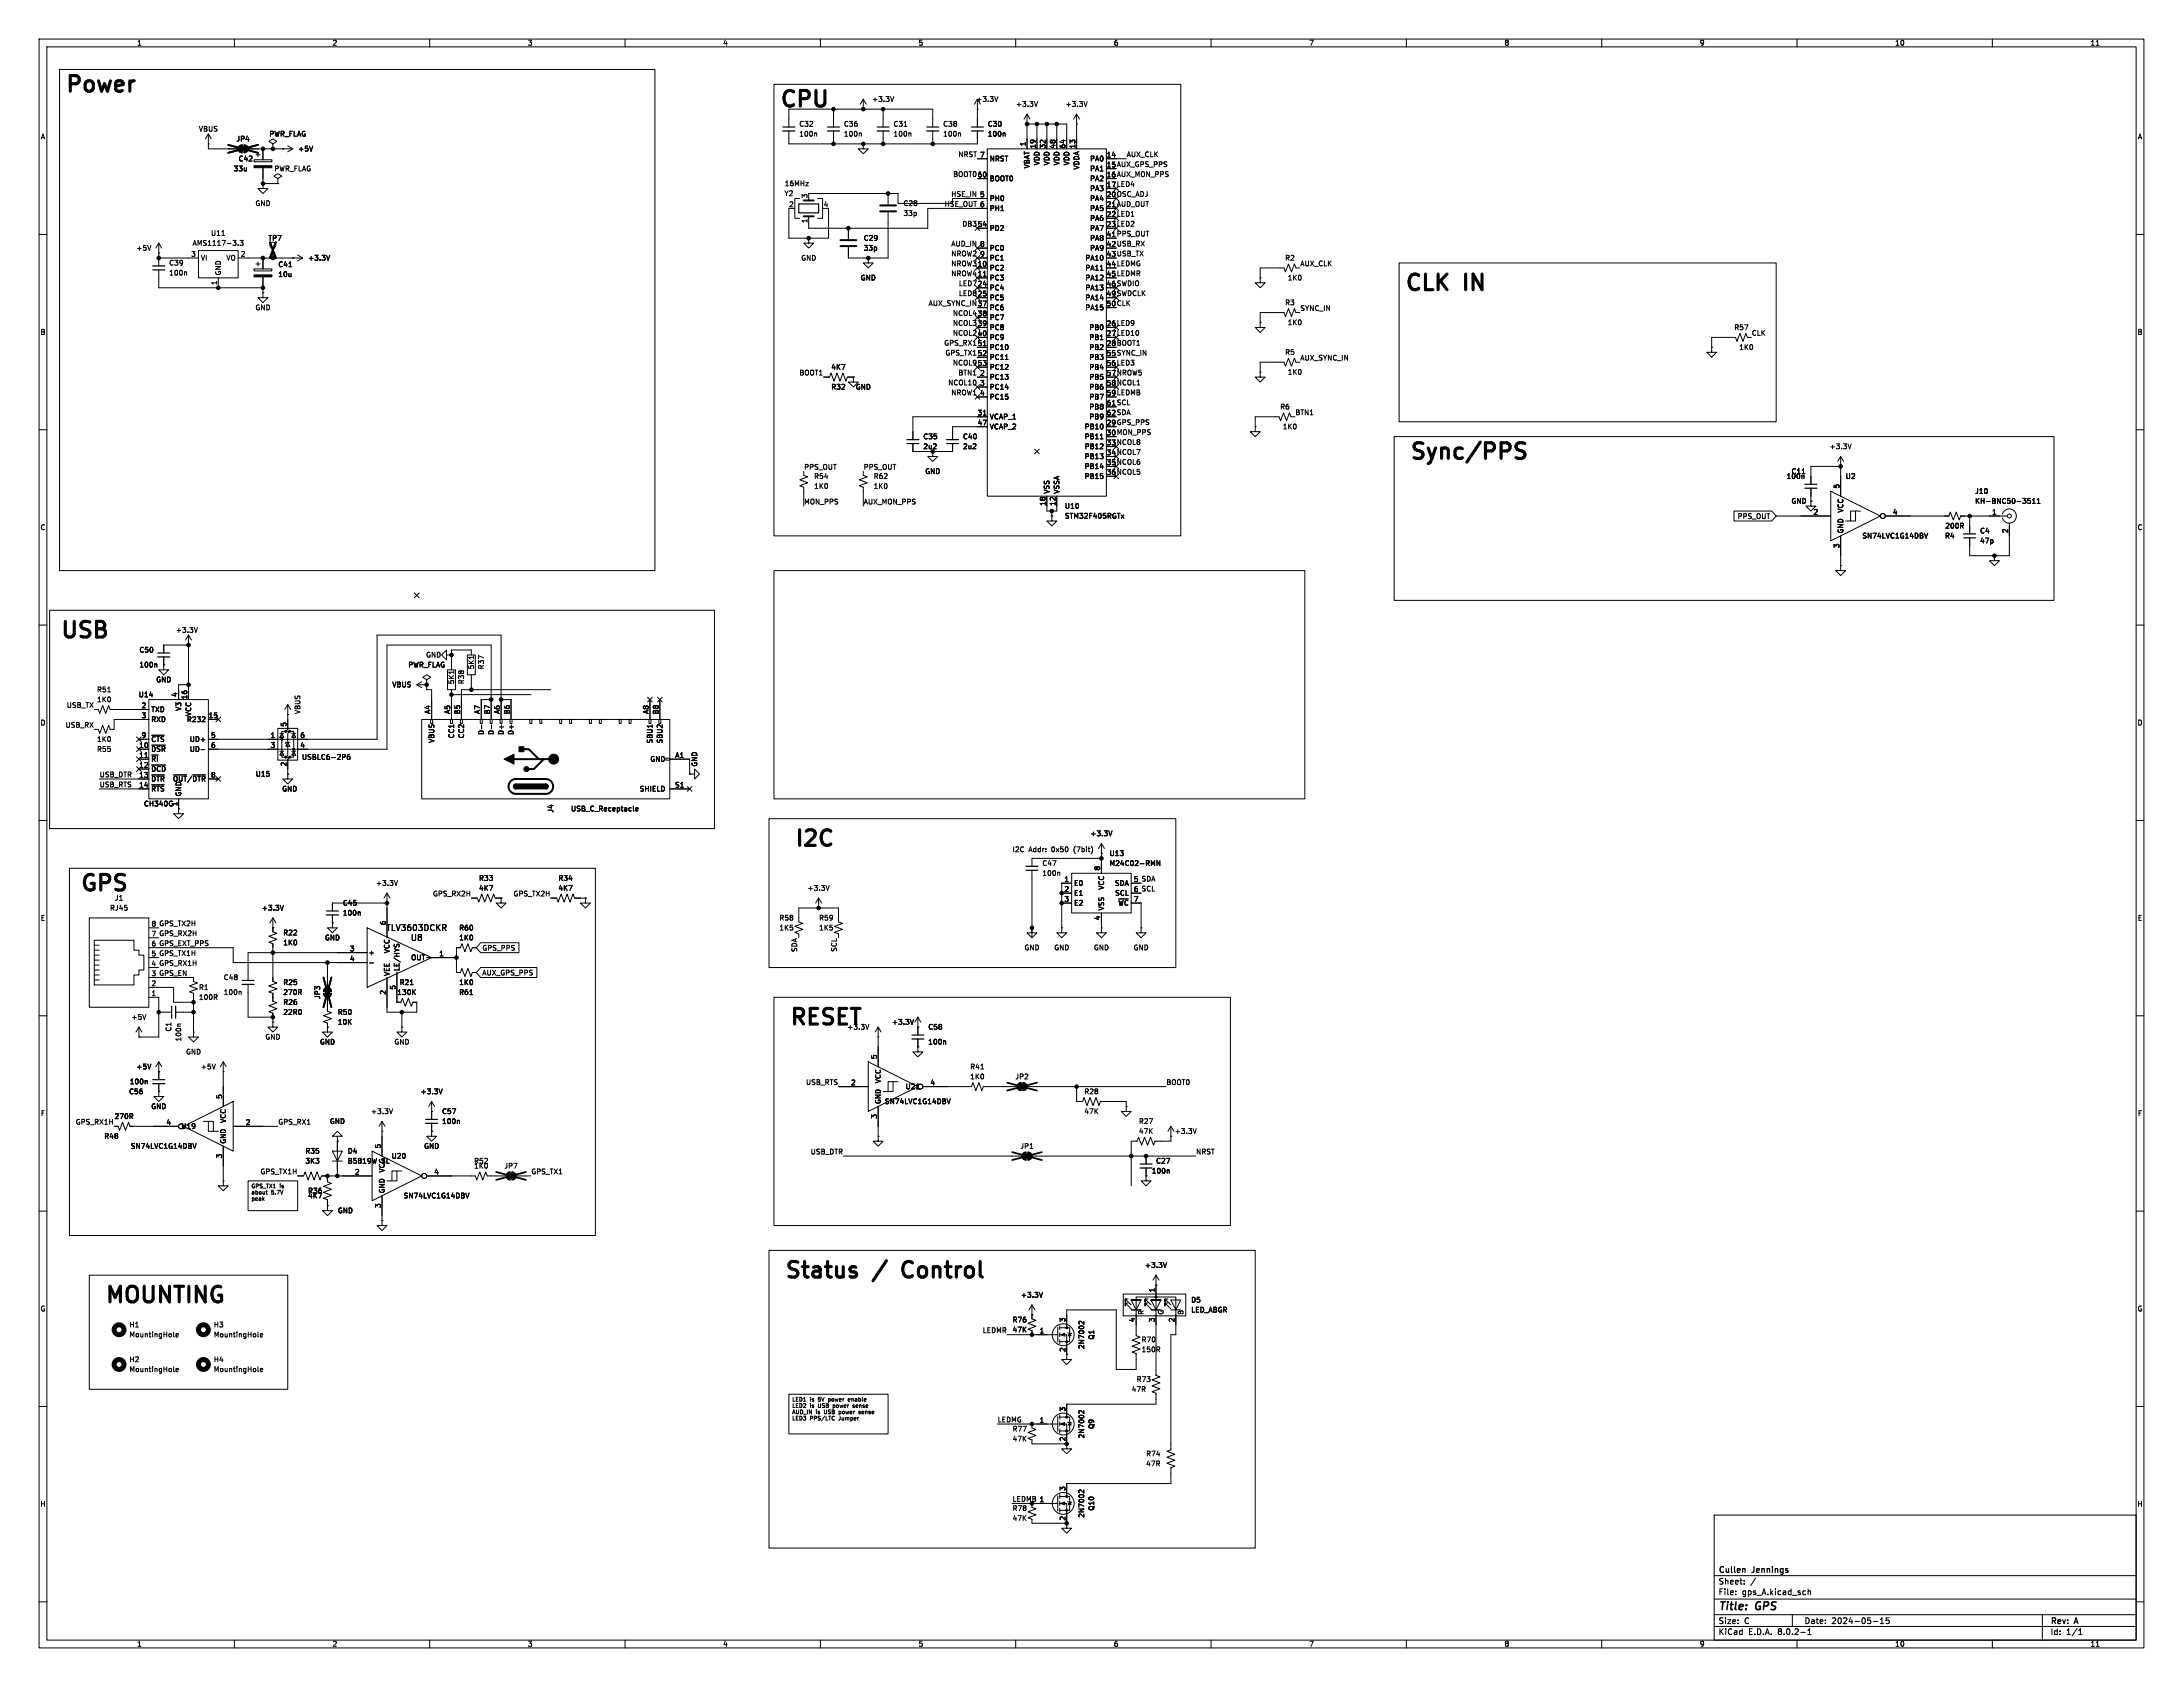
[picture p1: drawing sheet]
<svg xmlns="http://www.w3.org/2000/svg" width="559mm" height="432mm" viewBox="0 0 559 432" stroke-linecap="round" stroke-linejoin="round" font-family="sans-serif">
<defs><g id="words">
<g font-size="5.6">
<text x="16.5" y="23.9">Power</text>
<text x="199.4" y="27.7">CPU</text>
<text x="359.4" y="74.7">CLK</text>
<text x="375.3" y="74.7">IN</text>
<text x="360.7" y="117.9">Sync/PPS</text>
<text x="15.2" y="163.6">USB</text>
<text x="203.2" y="216.9">I2C</text>
<text x="20.3" y="228.4">GPS</text>
<text x="201.9" y="262.6">RESET</text>
<text x="200.7" y="327.4">Status</text>
<text x="224.2" y="327.4">/</text>
<text x="233" y="327.4">Control</text>
<text x="26.7" y="333.8">MOUNTING</text>
</g>
<g font-size="2.8">
<text x="439.8" y="412.7">Title:</text>
<text x="449.5" y="412.7">GPS</text>
</g>
<g font-size="2.1">
<text x="98.8" y="238.5">TLV3603DCKR</text>
<text x="105.1" y="241">U8</text>
<text x="439.8" y="405.8">Sheet:</text>
<text x="439.8" y="403">Cullen</text>
<text x="448.6" y="403">Jennings</text>
<text x="439.8" y="408.5">File:</text>
<text x="445.9" y="408.5">gps_A.kicad_sch</text>
<text x="439.8" y="418.7">KiCad</text>
<text x="439.8" y="415.9">Size:</text>
<text x="446.5" y="415.9">C</text>
<text x="447.5" y="418.7">E.D.A.</text>
<text x="455.1" y="418.7">8.0.2-1</text>
<text x="461.8" y="415.9">Date:</text>
<text x="468.8" y="415.9">2024-05-15</text>
<text x="524.8" y="416.1">Rev:</text>
<text x="524.8" y="418.7">Id:</text>
<text x="528.9" y="418.7">1/1</text>
<text x="531.2" y="416.1">A</text>
</g>
<g font-size="1.8">
<text x="35" y="11.9">1</text>
<text x="85" y="11.9">2</text>
<text x="135" y="11.9">3</text>
<text x="185" y="11.9">4</text>
<text x="235" y="11.9">5</text>
<text x="285" y="11.9">6</text>
<text x="335" y="11.9">7</text>
<text x="385" y="11.9">8</text>
<text x="435" y="11.9">9</text>
<text x="485" y="11.9">10</text>
<text x="535" y="11.9">11</text>
<text x="223.1" y="26.3">+3.3V</text>
<text x="249.8" y="26.3">+3.3V</text>
<text x="259.9" y="27.5">+3.3V</text>
<text x="272.6" y="27.5">+3.3V</text>
<text x="10.3" y="35.9">A</text>
<text x="50.8" y="33.9">VBUS</text>
<text x="68.8" y="35.2">PWR_FLAG</text>
<text x="204.5" y="35.2">100n</text>
<text x="204.5" y="32.6">C32</text>
<text x="215.9" y="35.2">100n</text>
<text x="215.9" y="32.6">C36</text>
<text x="228.6" y="35.2">100n</text>
<text x="228.6" y="32.6">C31</text>
<text x="241.3" y="35.2">100n</text>
<text x="241.3" y="32.6">C38</text>
<text x="252.7" y="35.2">100n</text>
<text x="252.7" y="32.6">C30</text>
<text x="547.1" y="35.9">A</text>
<text x="60.4" y="36.4">JP4</text>
<text x="61" y="41.5">C42</text>
<text x="76.2" y="39">+5V</text>
<text x="245.2" y="40.3">NRST 7</text>
<text x="250.8" y="40.4">7</text>
<text x="253.2" y="41.5">NRST</text>
<text x="262.6" y="37.5" transform="rotate(-90 262.6 37.5)">1</text>
<text x="265.2" y="38.1" transform="rotate(-90 265.2 38.1)">19</text>
<text x="267.7" y="38.1" transform="rotate(-90 267.7 38.1)">32</text>
<text x="270.3" y="38.1" transform="rotate(-90 270.3 38.1)">48</text>
<text x="272.8" y="38.1" transform="rotate(-90 272.8 38.1)">64</text>
<text x="275.3" y="38.1" transform="rotate(-90 275.3 38.1)">13</text>
<text x="278.9" y="41.5">PA0</text>
<text x="283.2" y="40.4">14</text>
<text x="288.3" y="40.3">AUX_CLK</text>
<text x="59.7" y="44">33u</text>
<text x="70.1" y="44">PWR_FLAG</text>
<text x="200.8" y="47.9">16MHz</text>
<text x="243.9" y="45.4">BOOT060</text>
<text x="250.1" y="45.5">60</text>
<text x="253.2" y="46.6">BOOT0</text>
<text x="263.8" y="43.2" transform="rotate(-90 263.8 43.2)">VBAT</text>
<text x="266.3" y="42.4" transform="rotate(-90 266.3 42.4)">VDD</text>
<text x="268.8" y="42.4" transform="rotate(-90 268.8 42.4)">VDD</text>
<text x="271.4" y="42.4" transform="rotate(-90 271.4 42.4)">VDD</text>
<text x="273.9" y="42.4" transform="rotate(-90 273.9 42.4)">VDD</text>
<text x="276.5" y="43.5" transform="rotate(-90 276.5 43.5)">VDDA</text>
<text x="278.9" y="44">PA1</text>
<text x="278.9" y="46.6">PA2</text>
<text x="283.2" y="42.9">15 AUX_GPS_PPS</text>
<text x="283.2" y="45.5">16 AUX_MON_PPS</text>
<text x="283.2" y="42.9">15</text>
<text x="283.2" y="45.5">16</text>
<text x="65.3" y="52.9">GND</text>
<text x="200.7" y="50.4">Y2</text>
<text x="201.9" y="53.1">2</text>
<text x="206.8" y="50.9" transform="rotate(-90 206.8 50.9)">3</text>
<text x="210.7" y="53.1">4</text>
<text x="231.1" y="52.9">C28</text>
<text x="241.7" y="53">HSE_OUT 6</text>
<text x="243.4" y="50.4">HSE_IN 5</text>
<text x="250.8" y="50.5">5</text>
<text x="250.8" y="53.1">6</text>
<text x="253.2" y="51.7">PH0</text>
<text x="278.9" y="49.1">PA3</text>
<text x="278.9" y="51.7">PA4</text>
<text x="283.2" y="48">17 LED4</text>
<text x="283.2" y="50.5">20 OSC_ADJ</text>
<text x="283.2" y="53.1">21 AUD_OUT</text>
<text x="283.2" y="48">17</text>
<text x="283.2" y="50.5">20</text>
<text x="283.2" y="53.1">21</text>
<text x="206.8" y="57.2" transform="rotate(-90 206.8 57.2)">1</text>
<text x="231.1" y="55.5">33p</text>
<text x="246.2" y="58.1">DB3</text>
<text x="250.1" y="58.2">54</text>
<text x="253.2" y="59.3">PD2</text>
<text x="253.2" y="54.2">PH1</text>
<text x="278.9" y="54.2">PA5</text>
<text x="278.9" y="56.7">PA6</text>
<text x="278.9" y="59.3">PA7</text>
<text x="283.2" y="55.6">22 LED1</text>
<text x="283.2" y="58.2">23 LED2</text>
<text x="283.2" y="55.6">22</text>
<text x="283.2" y="58.2">23</text>
<text x="34.8" y="64.4">+5V</text>
<text x="48.8" y="65.8">3</text>
<text x="49.2" y="63.1">AMS1117-3.3</text>
<text x="53.9" y="60.6">U11</text>
<text x="61.5" y="65.8">2</text>
<text x="68.6" y="61.8">TP7</text>
<text x="221" y="61.8">C29</text>
<text x="221" y="64.4">33p</text>
<text x="243.4" y="63.1">AUD_IN 8</text>
<text x="243.4" y="65.7">NROW2</text>
<text x="250.8" y="65.8">9</text>
<text x="250.8" y="63.2">8</text>
<text x="253.2" y="64.4">PC0</text>
<text x="278.9" y="61.8">PA8</text>
<text x="278.9" y="64.4">PA9</text>
<text x="283.2" y="60.7">41 PPS_OUT</text>
<text x="283.2" y="63.2">42 USB_RX</text>
<text x="283.2" y="65.8">43 USB_TX</text>
<text x="283.2" y="60.7">41</text>
<text x="283.2" y="63.2">42</text>
<text x="283.2" y="65.8">43</text>
<text x="43.2" y="70.7">100n</text>
<text x="43.2" y="68.2">C39</text>
<text x="51.3" y="66.9">VI</text>
<text x="56.7" y="70.6" transform="rotate(-90 56.7 70.6)">GND</text>
<text x="57.8" y="66.9">VO</text>
<text x="71.1" y="68.6">C41</text>
<text x="71.1" y="71.1">10u</text>
<text x="78.7" y="66.9">+3.3V</text>
<text x="205" y="66.9">GND</text>
<text x="220.2" y="72">GND</text>
<text x="243.4" y="68.2">NROW310</text>
<text x="243.4" y="70.8">NROW411</text>
<text x="250.1" y="68.3">10</text>
<text x="250.1" y="70.9">11</text>
<text x="253.2" y="69.4">PC2</text>
<text x="253.2" y="72">PC3</text>
<text x="253.2" y="66.9">PC1</text>
<text x="277.7" y="66.9">PA10</text>
<text x="277.7" y="69.4">PA11</text>
<text x="277.7" y="72">PA12</text>
<text x="283.2" y="68.3">44 LEDMG</text>
<text x="283.2" y="70.9">45 LEDMR</text>
<text x="283.2" y="68.3">44</text>
<text x="283.2" y="70.9">45</text>
<text x="328.9" y="66.9">R2</text>
<text x="329.5" y="72">1K0</text>
<text x="332.7" y="68.2">AUX_CLK</text>
<text x="55.6" y="73.1" transform="rotate(-90 55.6 73.1)">1</text>
<text x="245.3" y="73.3">LED7</text>
<text x="245.3" y="75.8">LED8</text>
<text x="250.1" y="73.4">24</text>
<text x="250.1" y="75.9">25</text>
<text x="253.2" y="74.5">PC4</text>
<text x="253.2" y="77.1">PC5</text>
<text x="277.7" y="74.5">PA13</text>
<text x="277.7" y="77.1">PA14</text>
<text x="283.2" y="73.4">46 SWDIO</text>
<text x="283.2" y="75.9">49 SWDCLK</text>
<text x="283.2" y="73.4">46</text>
<text x="283.2" y="75.9">49</text>
<text x="65.3" y="79.6">GND</text>
<text x="237.6" y="78.4">AUX_SYNC_IN37</text>
<text x="243.8" y="80.9">NCOL4</text>
<text x="243.8" y="83.5">NCOL3</text>
<text x="250.1" y="81">38</text>
<text x="250.1" y="83.6">39</text>
<text x="250.1" y="78.5">37</text>
<text x="253.2" y="79.6">PC6</text>
<text x="253.2" y="82.1">PC7</text>
<text x="277.7" y="79.6">PA15</text>
<text x="283.2" y="83.6">26 LED9</text>
<text x="283.2" y="78.5">50 CLK</text>
<text x="283.2" y="83.6">26</text>
<text x="283.2" y="78.5">50</text>
<text x="328.9" y="78.3">R3</text>
<text x="329.5" y="83.4">1K0</text>
<text x="332.7" y="79.7">SYNC_IN</text>
<text x="10.3" y="85.9">B</text>
<text x="241.6" y="88.5">GPS_RX1</text>
<text x="243.8" y="86">NCOL2</text>
<text x="250.1" y="86.1">40</text>
<text x="250.1" y="88.6">51</text>
<text x="253.2" y="84.7">PC8</text>
<text x="253.2" y="87.2">PC9</text>
<text x="253.2" y="89.8">PC10</text>
<text x="278.7" y="84.7">PB0</text>
<text x="278.7" y="87.2">PB1</text>
<text x="278.7" y="89.8">PB2</text>
<text x="283.2" y="86.1">27 LED10</text>
<text x="283.2" y="88.6">28 BOOT1</text>
<text x="283.2" y="86.1">27</text>
<text x="283.2" y="88.6">28</text>
<text x="443.8" y="84.7">R57</text>
<text x="445.1" y="89.8">1K0</text>
<text x="448.3" y="86">CLK</text>
<text x="547.1" y="85.9">B</text>
<text x="212.7" y="94.8">4K7</text>
<text x="241.9" y="91.1">GPS_TX1</text>
<text x="243.8" y="93.6">NCOL9</text>
<text x="250.1" y="91.2">52</text>
<text x="250.1" y="93.7">53</text>
<text x="253.2" y="92.3">PC11</text>
<text x="253.2" y="94.8">PC12</text>
<text x="278.7" y="92.3">PB3</text>
<text x="278.7" y="94.8">PB4</text>
<text x="283.2" y="91.2">55 SYNC_IN</text>
<text x="283.2" y="93.7">56 LED3</text>
<text x="283.2" y="91.2">55</text>
<text x="283.2" y="93.7">56</text>
<text x="328.9" y="91">R5</text>
<text x="332.7" y="92.4">AUX_SYNC_IN</text>
<text x="204.5" y="96.2">BOOT1</text>
<text x="212.7" y="99.9">R32</text>
<text x="218.9" y="99.9">GND</text>
<text x="242.6" y="98.7">NCOL10</text>
<text x="243.4" y="101.2">NROW1</text>
<text x="245.2" y="96.2">BTN1</text>
<text x="250.8" y="96.3">2</text>
<text x="250.8" y="98.8">3</text>
<text x="250.8" y="101.3">4</text>
<text x="253.2" y="97.4">PC13</text>
<text x="253.2" y="99.9">PC14</text>
<text x="278.7" y="97.4">PB5</text>
<text x="278.7" y="99.9">PB6</text>
<text x="283.2" y="96.3">57 NROW5</text>
<text x="283.2" y="98.8">58 NCOL1</text>
<text x="283.2" y="101.3">59 LEDMB</text>
<text x="283.2" y="96.3">57</text>
<text x="283.2" y="98.8">58</text>
<text x="283.2" y="101.3">59</text>
<text x="329.5" y="96.1">1K0</text>
<text x="250.1" y="106.4">31</text>
<text x="253.2" y="107.5">VCAP_1</text>
<text x="253.2" y="102.5">PC15</text>
<text x="278.7" y="102.5">PB7</text>
<text x="278.7" y="105">PB8</text>
<text x="278.7" y="107.5">PB9</text>
<text x="283.2" y="103.9">61 SCL</text>
<text x="283.2" y="106.4">62 SDA</text>
<text x="283.2" y="103.9">61</text>
<text x="283.2" y="106.4">62</text>
<text x="327.6" y="105">R6</text>
<text x="331.5" y="106.3">BTN1</text>
<text x="236.2" y="112.6">C35</text>
<text x="246.4" y="112.6">C40</text>
<text x="250.1" y="109">47</text>
<text x="253.2" y="110.1">VCAP_2</text>
<text x="277.5" y="110.1">PB10</text>
<text x="277.5" y="112.6">PB11</text>
<text x="283.2" y="109">29 GPS_PPS</text>
<text x="283.2" y="111.5">30 MON_PPS</text>
<text x="283.2" y="109">29</text>
<text x="283.2" y="111.5">30</text>
<text x="328.3" y="110.1">1K0</text>
<text x="236.2" y="115.2">2u2</text>
<text x="246.4" y="115.2">2u2</text>
<text x="277.5" y="115.2">PB12</text>
<text x="277.5" y="117.7">PB13</text>
<text x="283.2" y="114">33 NCOL8</text>
<text x="283.2" y="116.6">34 NCOL7</text>
<text x="283.2" y="119.1">35 NCOL6</text>
<text x="283.2" y="114">33</text>
<text x="283.2" y="116.6">34</text>
<text x="283.2" y="119.1">35</text>
<text x="468.2" y="115.2">+3.3V</text>
<text x="205.7" y="120.3">PPS_OUT</text>
<text x="208.3" y="122.8">R54</text>
<text x="208.3" y="125.3">1K0</text>
<text x="221" y="120.3">PPS_OUT</text>
<text x="223.5" y="122.8">R62</text>
<text x="223.5" y="125.3">1K0</text>
<text x="236.7" y="121.5">GND</text>
<text x="277.5" y="120.2">PB14</text>
<text x="277.5" y="122.8">PB15</text>
<text x="283.2" y="121.7">36 NCOL5</text>
<text x="283.2" y="121.7">36</text>
<text x="457.2" y="122.8">100n</text>
<text x="458.5" y="121.5">C11</text>
<text x="470.9" y="125.2" transform="rotate(-90 470.9 125.2)">5</text>
<text x="472.3" y="122.8">U2</text>
<text x="205.7" y="129.2">MON_PPS</text>
<text x="221" y="129.2">AUX_MON_PPS</text>
<text x="267.7" y="129.6" transform="rotate(-90 267.7 129.6)">18</text>
<text x="268.8" y="126.5" transform="rotate(-90 268.8 126.5)">VSS</text>
<text x="270.3" y="129.6" transform="rotate(-90 270.3 129.6)">12</text>
<text x="271.4" y="126.5" transform="rotate(-90 271.4 126.5)">VSSA</text>
<text x="272.5" y="130.4">U10</text>
<text x="458.5" y="129.1">GND</text>
<text x="464.1" y="131.8">2</text>
<text x="472" y="131.3" transform="rotate(-90 472 131.3)">VCC</text>
<text x="484.4" y="131.8">4</text>
<text x="505.5" y="126.6">J10</text>
<text x="505.5" y="129.1">KH-BNC50-3511</text>
<text x="509.8" y="131.8">1</text>
<text x="10.3" y="135.9">C</text>
<text x="272.5" y="132.9">STM32F405RGTx</text>
<text x="444.7" y="133">PPS_OUT</text>
<text x="472" y="136.7" transform="rotate(-90 472 136.7)">GND</text>
<text x="497.8" y="135.5">200R</text>
<text x="506.7" y="136.7">C4</text>
<text x="514.1" y="136.6" transform="rotate(-90 514.1 136.6)">2</text>
<text x="547.1" y="135.9">C</text>
<text x="470.9" y="140.4" transform="rotate(-90 470.9 140.4)">3</text>
<text x="476.6" y="138">SN74LVC1G14DBV</text>
<text x="497.8" y="138">R4</text>
<text x="506.7" y="139.3">47p</text>
<text x="35.6" y="167.2">C50</text>
<text x="44.9" y="162.2">+3.3V</text>
<text x="35.6" y="171">100n</text>
<text x="104.4" y="171">PWR_FLAG</text>
<text x="108.9" y="168.5">GND</text>
<text x="121.5" y="171.4" transform="rotate(-90 121.5 171.4)">5K1</text>
<text x="124.1" y="171.4" transform="rotate(-90 124.1 171.4)">R37</text>
<text x="24.7" y="177.4">R51</text>
<text x="24.7" y="179.9">1K0</text>
<text x="35.4" y="178.7">U14</text>
<text x="39.9" y="174.9">GND</text>
<text x="45.5" y="178.5" transform="rotate(-90 45.5 178.5)">4</text>
<text x="48" y="179.1" transform="rotate(-90 48 179.1)">16</text>
<text x="100.3" y="176.1">VBUS</text>
<text x="116.4" y="175.2" transform="rotate(-90 116.4 175.2)">5K1</text>
<text x="119" y="175.2" transform="rotate(-90 119 175.2)">R38</text>
<text x="10.3" y="185.9">D</text>
<text x="17" y="181.3">USB_TX</text>
<text x="36.1" y="181.4">2</text>
<text x="36.1" y="183.9">3</text>
<text x="38.6" y="182.5">TXD</text>
<text x="38.6" y="185">RXD</text>
<text x="46.6" y="182.1" transform="rotate(-90 46.6 182.1)">V3</text>
<text x="47.7" y="185">R232</text>
<text x="49.1" y="183.4" transform="rotate(-90 49.1 183.4)">VCC</text>
<text x="53.3" y="183.9">15</text>
<text x="77.1" y="182.9" transform="rotate(-90 77.1 182.9)">VBUS</text>
<text x="110.2" y="182.9" transform="rotate(-90 110.2 182.9)">A4</text>
<text x="115.3" y="182.9" transform="rotate(-90 115.3 182.9)">A5</text>
<text x="117.9" y="183" transform="rotate(-90 117.9 183)">B5</text>
<text x="122.9" y="182.9" transform="rotate(-90 122.9 182.9)">A7</text>
<text x="125.5" y="183" transform="rotate(-90 125.5 183)">B7</text>
<text x="128" y="182.9" transform="rotate(-90 128 182.9)">A6</text>
<text x="130.6" y="183" transform="rotate(-90 130.6 183)">B6</text>
<text x="166.1" y="182.9" transform="rotate(-90 166.1 182.9)">A8</text>
<text x="168.7" y="183" transform="rotate(-90 168.7 183)">B8</text>
<text x="547.1" y="185.9">D</text>
<text x="16.7" y="186.3">USB_RX</text>
<text x="24.7" y="190.1">1K0</text>
<text x="35.5" y="191.5">10</text>
<text x="36.1" y="189">9</text>
<text x="38.6" y="190.1">~{CTS}</text>
<text x="48.5" y="190.1">UD+</text>
<text x="53.9" y="189">5</text>
<text x="53.9" y="191.5">6</text>
<text x="69.1" y="189">1</text>
<text x="69.1" y="191.5">3</text>
<text x="73.4" y="186.1" transform="rotate(-90 73.4 186.1)">5</text>
<text x="76.8" y="191.5">4</text>
<text x="76.8" y="189">6</text>
<text x="111.4" y="190.3" transform="rotate(-90 111.4 190.3)">VBUS</text>
<text x="116.4" y="189.1" transform="rotate(-90 116.4 189.1)">CC1</text>
<text x="119" y="189.1" transform="rotate(-90 119 189.1)">CC2</text>
<text x="124.1" y="188.2" transform="rotate(-90 124.1 188.2)">D-</text>
<text x="126.6" y="188.2" transform="rotate(-90 126.6 188.2)">D-</text>
<text x="129.1" y="188.2" transform="rotate(-90 129.1 188.2)">D+</text>
<text x="131.7" y="188.2" transform="rotate(-90 131.7 188.2)">D+</text>
<text x="167.2" y="190.4" transform="rotate(-90 167.2 190.4)">SBU1</text>
<text x="169.8" y="190.4" transform="rotate(-90 169.8 190.4)">SBU2</text>
<text x="24.7" y="192.6">R55</text>
<text x="35.5" y="194.1">11</text>
<text x="35.5" y="196.6">12</text>
<text x="38.6" y="192.6">~{DSR}</text>
<text x="38.6" y="195.2">~{RI}</text>
<text x="38.6" y="197.7">~{DCD}</text>
<text x="48.5" y="192.6">UD-</text>
<text x="73.4" y="196.3" transform="rotate(-90 73.4 196.3)">2</text>
<text x="77.2" y="194.7">USBLC6-2P6</text>
<text x="166.4" y="195.2">GND</text>
<text x="172.7" y="194.1">A1</text>
<text x="178.7" y="196.3" transform="rotate(-90 178.7 196.3)">GND</text>
<text x="25.4" y="199">USB_DTR</text>
<text x="25.4" y="201.6">USB_RTS</text>
<text x="35.5" y="199.1">13</text>
<text x="35.5" y="201.7">14</text>
<text x="38.6" y="200.3">~{DTR}~{OUT}/~{DTR}</text>
<text x="38.6" y="202.8">~{RTS}</text>
<text x="46.6" y="204" transform="rotate(-90 46.6 204)">GND</text>
<text x="53.9" y="199.1">8</text>
<text x="65.3" y="199">U15</text>
<text x="72.1" y="202.8">GND</text>
<text x="163.6" y="202.8">SHIELD</text>
<text x="172.7" y="201.7">S1</text>
<text x="36.7" y="206.6">CH340C</text>
<text x="45.5" y="206.4" transform="rotate(-90 45.5 206.4)">1</text>
<text x="141.8" y="208.1" transform="rotate(-90 141.8 208.1)">J4</text>
<text x="146.1" y="207.9">USB_C_Receptacle</text>
<text x="279" y="214.2">+3.3V</text>
<text x="259.1" y="218.2">I2C</text>
<text x="263.3" y="218.2">Addr:</text>
<text x="266.7" y="221.8">C47</text>
<text x="269.3" y="218.2">0x50</text>
<text x="275.1" y="218.2">(7bit)</text>
<text x="283.9" y="219.3">U13</text>
<text x="283.9" y="221.8">M24C02-RMN</text>
<text x="96.1" y="226.9">+3.3V</text>
<text x="122.5" y="225.7">R33</text>
<text x="142.8" y="225.7">R34</text>
<text x="266.7" y="224.4">100n</text>
<text x="272.3" y="225.8">1</text>
<text x="274.8" y="226.9">E0</text>
<text x="281.7" y="223" transform="rotate(-90 281.7 223)">8</text>
<text x="282.8" y="227.9" transform="rotate(-90 282.8 227.9)">VCC</text>
<text x="285.3" y="226.9">SDA</text>
<text x="290.1" y="225.8">5 SDA</text>
<text x="290.1" y="225.8">5</text>
<text x="28" y="233.3">RJ45</text>
<text x="29.3" y="230.7">J1</text>
<text x="66.9" y="233.3">+3.3V</text>
<text x="87.6" y="232">C45</text>
<text x="110.7" y="229.5">GPS_RX2H</text>
<text x="122.5" y="228.2">4K7</text>
<text x="131.3" y="229.5">GPS_TX2H</text>
<text x="142.8" y="228.2">4K7</text>
<text x="206.6" y="228.2">+3.3V</text>
<text x="272.3" y="228.3">2</text>
<text x="272.3" y="230.9">3</text>
<text x="274.8" y="229.5">E1</text>
<text x="274.8" y="232">E2</text>
<text x="282.8" y="233.2" transform="rotate(-90 282.8 233.2)">VSS</text>
<text x="285.3" y="229.5">SCL</text>
<text x="286.1" y="232">~{WC}</text>
<text x="290.1" y="228.3">6 SCL</text>
<text x="290.1" y="230.9">7</text>
<text x="290.1" y="228.3">6</text>
<text x="10.3" y="235.9">E</text>
<text x="38.7" y="239.8">7 GPS_RX2H</text>
<text x="38.7" y="237.2">8 GPS_TX2H</text>
<text x="72.4" y="239.6">R22</text>
<text x="87.6" y="234.5">100n</text>
<text x="98.8" y="236.9" transform="rotate(-90 98.8 236.9)">6</text>
<text x="117.4" y="238.4">R60</text>
<text x="199.4" y="235.8">R58</text>
<text x="199.4" y="238.4">1K5</text>
<text x="209.6" y="235.8">R59</text>
<text x="209.6" y="238.4">1K5</text>
<text x="281.7" y="235.7" transform="rotate(-90 281.7 235.7)">4</text>
<text x="547.1" y="235.9">E</text>
<text x="38.7" y="244.9">5 GPS_TX1H</text>
<text x="38.7" y="242.3">6 GPS_EXT_PPS</text>
<text x="72.4" y="242.2">1K0</text>
<text x="83.1" y="240.9">GND</text>
<text x="89.5" y="243.6">3</text>
<text x="94.2" y="244.7">+</text>
<text x="99.9" y="244.1" transform="rotate(-90 99.9 244.1)">VCC</text>
<text x="105.1" y="246">OUT</text>
<text x="112.3" y="244.9">1</text>
<text x="117.4" y="240.9">1K0</text>
<text x="123.3" y="243.5">GPS_PPS</text>
<text x="204.1" y="243.8" transform="rotate(-90 204.1 243.8)">SDA</text>
<text x="214.3" y="243.7" transform="rotate(-90 214.3 243.7)">SCL</text>
<text x="262.1" y="243.4">GND</text>
<text x="269.7" y="243.4">GND</text>
<text x="279.9" y="243.4">GND</text>
<text x="290.1" y="243.4">GND</text>
<text x="38.7" y="249.9">3 GPS_EN</text>
<text x="38.7" y="247.4">4 GPS_RX1H</text>
<text x="57.2" y="251.1">C48</text>
<text x="89.5" y="246.1">4</text>
<text x="99.9" y="249.9" transform="rotate(-90 99.9 249.9)">VEE</text>
<text x="102.5" y="248.7" transform="rotate(-90 102.5 248.7)">LE/HYS</text>
<text x="123.3" y="249.9">AUX_GPS_PPS</text>
<text x="38.7" y="255">1</text>
<text x="38.7" y="252.5">2</text>
<text x="50.8" y="253.6">R1</text>
<text x="50.8" y="256.1">100R</text>
<text x="57.2" y="254.9">100n</text>
<text x="72.4" y="254.9">270R</text>
<text x="72.4" y="257.4">R26</text>
<text x="72.4" y="252.3">R25</text>
<text x="82.1" y="255.8" transform="rotate(-90 82.1 255.8)">JP3</text>
<text x="98.8" y="254.7" transform="rotate(-90 98.8 254.7)">2</text>
<text x="101.3" y="253.4" transform="rotate(-90 101.3 253.4)">5</text>
<text x="101.6" y="254.9">130K</text>
<text x="102.2" y="252.3">R21</text>
<text x="117.4" y="254.9">R61</text>
<text x="117.4" y="252.3">1K0</text>
<text x="33.5" y="261.2">+5V</text>
<text x="72.4" y="259.9">22R0</text>
<text x="86.4" y="259.9">R50</text>
<text x="86.4" y="262.5">10K</text>
<text x="216.8" y="263.8">+3.3V</text>
<text x="228.2" y="262.5">+3.3V</text>
<text x="237.5" y="263.8">C58</text>
<text x="44" y="264.2" transform="rotate(-90 44 264.2)">C1</text>
<text x="46.6" y="266.7" transform="rotate(-90 46.6 266.7)">100n</text>
<text x="67.8" y="266.3">GND</text>
<text x="81.8" y="267.6">GND</text>
<text x="100.8" y="267.6">GND</text>
<text x="237.5" y="267.6">100n</text>
<text x="34.8" y="273.9">+5V</text>
<text x="47.5" y="270.1">GND</text>
<text x="51.3" y="273.9">+5V</text>
<text x="224.5" y="271.2" transform="rotate(-90 224.5 271.2)">5</text>
<text x="248.2" y="273.9">R41</text>
<text x="32.9" y="280.3">C56</text>
<text x="33.1" y="277.7">100n</text>
<text x="56.9" y="281.4" transform="rotate(-90 56.9 281.4)">5</text>
<text x="107.5" y="280.3">+3.3V</text>
<text x="206.2" y="277.8">USB_RTS</text>
<text x="217.7" y="277.9">2</text>
<text x="225.7" y="277.4" transform="rotate(-90 225.7 277.4)">VCC</text>
<text x="231.7" y="279">U21</text>
<text x="238.1" y="277.9">4</text>
<text x="248.2" y="276.5">1K0</text>
<text x="259.8" y="276.5">JP2</text>
<text x="277.5" y="280.3">R28</text>
<text x="298.4" y="277.8">BOOT0</text>
<text x="10.3" y="285.9">F</text>
<text x="19.3" y="287.9">GPS_RX1H</text>
<text x="29.2" y="286.6">270R</text>
<text x="38.6" y="284.1">GND</text>
<text x="58" y="287.5" transform="rotate(-90 58 287.5)">VCC</text>
<text x="71.1" y="287.9">GPS_RX1</text>
<text x="84.3" y="287.9">GND</text>
<text x="94.8" y="285.3">+3.3V</text>
<text x="113" y="287.9">100n</text>
<text x="113" y="285.3">C57</text>
<text x="224.5" y="286.5" transform="rotate(-90 224.5 286.5)">3</text>
<text x="225.7" y="282.7" transform="rotate(-90 225.7 282.7)">GND</text>
<text x="226.4" y="282.8">SN74LVC1G14DBV</text>
<text x="277.5" y="285.3">47K</text>
<text x="291.4" y="287.9">R27</text>
<text x="547.1" y="285.9">F</text>
<text x="26.6" y="291.7">R48</text>
<text x="42.5" y="288">4</text>
<text x="46.3" y="289.2">U19</text>
<text x="58" y="292.9" transform="rotate(-90 58 292.9)">GND</text>
<text x="62.8" y="288">2</text>
<text x="291.4" y="290.4">47K</text>
<text x="300.6" y="290.4">+3.3V</text>
<text x="33.4" y="294.2">SN74LVC1G14DBV</text>
<text x="56.9" y="296.6" transform="rotate(-90 56.9 296.6)">3</text>
<text x="78.1" y="295.5">R35</text>
<text x="78.1" y="298">3K3</text>
<text x="88.9" y="295.5">D4</text>
<text x="88.9" y="298">B5819W</text>
<text x="97.5" y="294.1" transform="rotate(-90 97.5 294.1)">5</text>
<text x="97.6" y="298">SL</text>
<text x="100.1" y="296.8">U20</text>
<text x="108.5" y="294.2">GND</text>
<text x="121.2" y="298">R52</text>
<text x="121.2" y="299.3">1K0</text>
<text x="129" y="299.3">JP7</text>
<text x="207.4" y="295.6">USB_DTR</text>
<text x="261.1" y="294.2">JP1</text>
<text x="295.8" y="298">C27</text>
<text x="306.1" y="295.6">NRST</text>
<text x="66.6" y="300.6">GPS_TX1H</text>
<text x="78.7" y="305.7">R36</text>
<text x="90.7" y="300.7">2</text>
<text x="98.7" y="305.6" transform="rotate(-90 98.7 305.6)">GND</text>
<text x="98.7" y="300.2" transform="rotate(-90 98.7 300.2)">VCC</text>
<text x="111.1" y="300.7">4</text>
<text x="135.9" y="300.6">GPS_TX1</text>
<text x="294.7" y="300.6">100n</text>
<text x="78.7" y="306.9">4K7</text>
<text x="86.4" y="310.7">GND</text>
<text x="97.5" y="309.3" transform="rotate(-90 97.5 309.3)">3</text>
<text x="103.2" y="306.9">SN74LVC1G14DBV</text>
<text x="293" y="324.7">+3.3V</text>
<text x="10.3" y="335.9">G</text>
<text x="261.2" y="332.3">+3.3V</text>
<text x="295.7" y="330.9" transform="rotate(-90 295.7 330.9)">1</text>
<text x="304.8" y="333.6">D5</text>
<text x="547.1" y="335.9">G</text>
<text x="33" y="340">H1</text>
<text x="54.6" y="340">H3</text>
<text x="251.4" y="341.3">LEDMR</text>
<text x="259.1" y="338.7">R76</text>
<text x="259.1" y="341.2">47K</text>
<text x="266" y="341.4">1</text>
<text x="272.8" y="338.5" transform="rotate(-90 272.8 338.5)">3</text>
<text x="290.6" y="338.5" transform="rotate(-90 290.6 338.5)">4</text>
<text x="293" y="336.7" transform="rotate(-90 293 336.7)">R</text>
<text x="295.7" y="338.5" transform="rotate(-90 295.7 338.5)">3</text>
<text x="298.1" y="336.7" transform="rotate(-90 298.1 336.7)">G</text>
<text x="300.7" y="338.5" transform="rotate(-90 300.7 338.5)">2</text>
<text x="303.1" y="336.7" transform="rotate(-90 303.1 336.7)">B</text>
<text x="304.8" y="336.1">LED_ABGR</text>
<text x="33" y="342.5">MountingHole</text>
<text x="54.6" y="342.5">MountingHole</text>
<text x="272.8" y="346.1" transform="rotate(-90 272.8 346.1)">2</text>
<text x="277.7" y="345.4" transform="rotate(-90 277.7 345.4)">2N7002</text>
<text x="280.3" y="343" transform="rotate(-90 280.3 343)">Q1</text>
<text x="292.1" y="343.8">R70</text>
<text x="292.1" y="346.3">150R</text>
<text x="33" y="348.8">H2</text>
<text x="33" y="351.4">MountingHole</text>
<text x="54.6" y="348.8">H4</text>
<text x="54.6" y="351.4">MountingHole</text>
<text x="290.8" y="353.9">R73</text>
<text x="289.6" y="356.5">47R</text>
<text x="255.3" y="364.1">LEDMG</text>
<text x="266" y="364.2">1</text>
<text x="272.8" y="361.4" transform="rotate(-90 272.8 361.4)">3</text>
<text x="280.3" y="365.9" transform="rotate(-90 280.3 365.9)">Q9</text>
<text x="259.1" y="366.6">R77</text>
<text x="259.1" y="369.2">47K</text>
<text x="272.8" y="369" transform="rotate(-90 272.8 369)">2</text>
<text x="277.7" y="368.3" transform="rotate(-90 277.7 368.3)">2N7002</text>
<text x="293.3" y="373">R74</text>
<text x="293.3" y="375.5">47R</text>
<text x="272.8" y="381.7" transform="rotate(-90 272.8 381.7)">3</text>
<text x="10.2" y="385.9">H</text>
<text x="259.1" y="384.5">LEDMB 1</text>
<text x="259.1" y="386.9">R78</text>
<text x="259.1" y="389.5">47K</text>
<text x="266" y="384.6">1</text>
<text x="272.8" y="389.3" transform="rotate(-90 272.8 389.3)">2</text>
<text x="277.7" y="388.6" transform="rotate(-90 277.7 388.6)">2N7002</text>
<text x="280.3" y="386.8" transform="rotate(-90 280.3 386.8)">Q10</text>
<text x="547" y="385.9">H</text>
<text x="35" y="421.7">1</text>
<text x="85" y="421.7">2</text>
<text x="135" y="421.7">3</text>
<text x="185" y="421.7">4</text>
<text x="235" y="421.7">5</text>
<text x="285" y="421.7">6</text>
<text x="335" y="421.7">7</text>
<text x="385" y="421.7">8</text>
<text x="435" y="421.7">9</text>
<text x="485" y="421.7">10</text>
<text x="535" y="421.7">11</text>
</g>
<g font-size="1.4">
<text x="64.3" y="304.5">GPS_TX1</text>
<text x="71.7" y="304.5">is</text>
<text x="64.3" y="306.1">about</text>
<text x="64.3" y="307.7">peak</text>
<text x="69.5" y="306.1">5.7V</text>
<text x="202.7" y="359.1">LED1</text>
<text x="207.4" y="359.1">is</text>
<text x="209.7" y="359.1">5V</text>
<text x="212.5" y="359.1">power</text>
<text x="217.9" y="359.1">enable</text>
<text x="202.7" y="360.7">LED2</text>
<text x="202.7" y="362.3">AUD_IN</text>
<text x="202.7" y="363.9">LED3</text>
<text x="207.4" y="360.7">is</text>
<text x="207.4" y="363.9">PPS/LTC</text>
<text x="208.9" y="362.3">is</text>
<text x="209.7" y="360.7">USB</text>
<text x="211.2" y="362.3">USB</text>
<text x="213.7" y="360.7">power</text>
<text x="215" y="363.9">Jumper</text>
<text x="215.2" y="362.3">power</text>
<text x="219" y="360.7">sense</text>
<text x="220.6" y="362.3">sense</text>
</g>
</g></defs>
<g fill="none" stroke="#000" stroke-width=".26">
<path d="M10 10h538.8v411.8h-538.8zM12 12h534.8v407.8h-534.8zM15.2 17.8h152.4v128.3h-152.4zM60 10v2M110 10v2M160 10v2M210 10v2M260 10v2M310 10v2M360 10v2M410 10v2M460 10v2"/>
<path d="M510 10v2M536.6 11.6h.7M53.3 36.8h.1M53.3 34.3v3.8h7.7M53.3 34.3l-.7 1.3M53.3 34.3l.8 1.3M61.3 37.4l.7-.3v2a1.02 1.02 0 0 1-1-.6 1.02 1.02 0 0 1 .3-1.1zM62.5 37.1a1.02 1.02 0 0 1 1 1 1.02 1.02 0 0 1-1 1zM63.5 38.1h11.4M65.5 39.6h1M66 39.1v1M67.3 38.1v2.8"/>
<path d="M69.8 36.8l1.1-.6-1.1-.6-1 .6 1 .6v1.3M69.8 38.1h.1M72.4 38.1h.1M73.7 37.3l1.2 .8M74.9 38.1l-1.2 .8M80.1 37.4l-.5 1.3M198.1 21.6h104.2v115.6h-104.2zM201.9 33.5v3.3h48.3v-3.3M201.9 32.5v-4.6h36.9v4.6M208.9 34l.2 .2v.7M213.4 27.9v4.6M213.4 33.5v3.3"/>
<path d="M220.3 34l.2 .2v.7M221 27.9h.1M221 36.8v1.3h1.2l-1.2 1.3-1.3-1.3h1.3M221 36.8h.1M221 25.4l-.8 1.3M221 25.4v2.5M221 25.4l.7 1.3M226.1 27.9v4.6M226.1 33.5v3.3M228.8 24.7l-.4 1.3M231.4 32.3h.8M233 34l.2 .2v.7"/>
<path d="M238.8 33.5v3.3M245.7 34l.2 .2v.7M250.2 27.9h.1M250.2 25.4v7.1M252.7 38.1h30.5v88.9h-30.5zM255.5 24.7l-.5 1.3M257.1 34l.2 .2v.7M262.9 31.8h.1M262.9 29.2l-.8 1.3M262.9 29.2v8.9M262.9 29.2l.8 1.3M262.9 31.8h10.1v6.3"/>
<path d="M265.4 31.8v6.3M265.6 26l-.4 1.2M268 31.8v6.3M270.5 31.8v6.3M275.6 31.8h.1M275.6 29.2l-.8 1.3M275.6 29.2v8.9M275.6 29.2l.8 1.3M278.3 26l-.4 1.2M10 60h2M65 40.9h4.6v.5h-4.6zM67.3 47v1.3h1.3l-1.3 1.2-1.3-1.2h1.3"/>
<path d="M67.3 47h.1M67.3 42.9v4.1M67.3 47h3.8M71.1 45.7l1-.6-1-.6-1 .6 1 .6v1.3M71.1 47h.1M201.9 53.3v7.7h10.2v-7.7M203.2 53.3h.3M204.7 50.8h-1.2v5.1h1.2M207 49.5h22.9v2.6h13.9v-1.3h8.9M209.3 50.8h1.3v5.1h-1.3M217.2 58.4v2.8M227.3 54.4v11.6h-10.1v-2.8"/>
<path d="M227.3 49.5v2.8M249.6 57.8l1.2 1.2M250.2 40.6h2.5M250.2 58.4h2.5M250.2 45.7h2.5M250.8 57.8l-1.2 1.2M252.7 53.3h-15.2v5.1h-30.5v-3M283.2 40.6h5.1M285.1 47.7l1.3 1.2M285.1 50.2l1.3 1.2M285.1 57.8l1.3 1.2M285.1 55.3l1.3 1.2"/>
<path d="M285.1 52.7l1.3 1.2M286.4 47.7l-1.3 1.2M286.4 50.2l-1.3 1.2M286.4 57.8l-1.3 1.2M286.4 55.3l-1.3 1.2M286.4 52.7l-1.3 1.2M546.8 60h2M38.6 62.8l-.4 1.3M40.6 64.8h.1M40.6 66h10.2M40.6 62.2v5.9M40.6 69.1v4.6h26.7"/>
<path d="M40.6 62.2l.8 1.3M40.6 62.2l-.7 1.3M47.6 69.6l.2 .2v.6M50.8 64.1h10.2v7h-10.2zM55.9 71.1v2.6M56.8 60.3h.7M61 66h16.5M61 62.7v.1M61.4 61.5h.8l-.4 .5 .4 .1v.6h-.8M65 68.8h4.6v.5h-4.6zM65.5 67.6h1M66 67.1v1"/>
<path d="M67.3 74.9v1.3h1.3l-1.3 1.3-1.3-1.3h1.3M67.3 74.9h.1M67.3 66v2.8M67.3 70.9v4M69.8 63.5v2.5M74 68.3h.7M74.9 66h.1M76.2 65.3l1.3 .7M77.5 66l-1.3 .8M84.4 65.3l-.4 1.3M207 61v1.2h1.3l-1.3 1.3-1.3-1.3h1.3M207 61h.1"/>
<path d="M222.2 66v1.3h1.3l-1.3 1.3-1.2-1.3h1.2M222.2 66h.1M249.6 62.9l1.2 1.2M249.6 73.1l1.2 1.2M249.6 65.4l1.2 1.2M249.6 70.5l1.2 1.2M249.6 68l1.2 1.2M249.6 75.6l1.2 1.2M250.2 66h2.5M250.2 68.6h2.5M250.2 71.1h2.5M250.2 73.7h2.5"/>
<path d="M250.2 76.2h2.5M250.2 78.7h2.5M250.2 63.5h2.5M250.8 62.9l-1.2 1.2M250.8 73.1l-1.2 1.2M250.8 65.4l-1.2 1.2M250.8 70.5l-1.2 1.2M250.8 68l-1.2 1.2M250.8 75.6l-1.2 1.2M251.7 70.7h.7M281.6 69.2h.8M285.1 73.1l1.3 1.2"/>
<path d="M285.1 75.6l1.3 1.2M286.4 73.1l-1.3 1.2M286.4 75.6l-1.3 1.2M322.6 71.1v1.3h1.2l-1.2 1.3-1.3-1.3h1.3M322.6 71.1h.1M332.7 68.6h-1l-.4-1-.7 2-.8-2-.7 2-.4-1h-6.1v2.5M358.1 67.3h96.6v40.7h-96.6zM210.8 96.5h1.5l.4-1 .8 2 .7-2 .8 2 .8-2 .7 2 .4-1h1.5M218.4 96.5v1.3h1.3l-1.3 1.3-1.2-1.3h1.2M218.4 96.5h.1M249.6 98.5l1.2 1.2M249.6 93.4l1.2 1.2"/>
<path d="M249.6 80.7l1.2 1.2M249.6 85.8l1.2 1.2M249.6 83.2l1.2 1.2M250.2 96.5h2.5M250.2 99.1h2.5M250.2 81.3h2.5M250.2 83.8h2.5M250.2 86.4h2.5M250.2 88.9h2.5M250.2 91.4h2.5M250.2 94h2.5M250.8 83.2l-1.2 1.2"/>
<path d="M250.8 85.8l-1.2 1.2M250.8 98.5l-1.2 1.2M250.8 93.4l-1.2 1.2M250.8 80.7l-1.2 1.2M251.7 88.5h.7M257.3 92h.8M285.1 85.8l1.3 1.2M285.1 83.2l1.3 1.2M285.1 95.9l1.3 1.2M285.1 98.5l1.3 1.2M285.1 93.4l1.3 1.2M286.4 85.8l-1.3 1.2"/>
<path d="M286.4 83.2l-1.3 1.2M286.4 95.9l-1.3 1.2M286.4 98.5l-1.3 1.2M286.4 93.4l-1.3 1.2M322.6 82.6v1.2h1.2l-1.2 1.3-1.3-1.3h1.3M322.6 82.6h.1M322.6 95.3v1.2h1.2l-1.2 1.3-1.3-1.3h1.3M322.6 95.3h.1M332.7 80h-1l-.4-1-.7 2-.8-2-.7 2-.4-1h-6.1v2.6M332.7 92.7h-1l-.4-1-.7 2-.8-2-.7 2-.4-1h-6.1v2.6M438.1 88.9v1.3h1.3l-1.3 1.2-1.2-1.2h1.2M438.1 88.9h.1"/>
<path d="M448.3 86.4h-1l-.4-1.1-.7 2.1-.8-2.1-.8 2.1-.4-1h-6.1v2.5M10 110h2M233.7 113.5v2.1h10.1v-2.1M238.8 115.6v1.2h1.2l-1.2 1.3-1.3-1.3h1.3M249.6 101l1.2 1.2M250.2 101.6h2.5M250.8 101l-1.2 1.2M251.7 106.3h.7M252.7 106.7h-19v5.8M252.7 109.2h-8.9v3.3M264.8 115l1.2 1.2M266 115l-1.2 1.2"/>
<path d="M281.6 112.3h.8M285.1 118.8l1.3 1.2M285.1 113.7l1.3 1.2M285.1 116.2l1.3 1.2M286.4 118.8l-1.3 1.2M286.4 113.7l-1.3 1.2M286.4 116.2l-1.3 1.2M321.3 109.2v1.3h1.3l-1.3 1.3-1.3-1.3h1.3M321.3 109.2h.1M331.5 106.7h-1l-.4-1-.8 2-.8-2-.7 2-.4-1h-6.1v2.5M356.9 111.8h168.9v41.9h-168.9zM471.2 119.4h.1"/>
<path d="M471.2 116.8v10.2M471.2 119.4h-7.7v4.6M471.2 116.8l-.8 1.3M471.2 116.8l.7 1.3M473.9 113.6l-.4 1.3M546.8 110h2M205.7 120.7v1l1.1 .3-2.1 .8 2.1 .8-2.1 .7 1 .4v4.8M221 120.7v1l1 .3-2 .8 2 .8-2 .7 1 .4v4.8M268 127v3.8h2.5v-3.8M269.2 132.1v1.3h1.3l-1.3 1.2-1.2-1.2h1.2M269.2 132.1h.1M269.2 130.8v1.3"/>
<path d="M285.1 121.3l1.3 1.2M286.4 121.3l-1.3 1.2M287 131.8l.7 .9M287.7 131.8l-.7 .9M443.9 130.8h9.6l1.2 1.3-1.2 1.3h-9.6zM454.7 132.1h13.9M461.3 121.2h.7M461.8 121.8v.7M463.5 128.3v1.2h1.3l-1.3 1.3-1.2-1.3h1.2M463.5 128.3h.1M463.5 125v3.3M468.6 125.7l12.7 6.4-12.7 6.3z"/>
<path d="M471.2 137.2v7.6M475 130.8v2.6h-2.6M476.2 130.8h-2.5v2.6M482.6 132.1h16.3l.3-1 .8 2 .8-2 .7 2 .4-1h11.9M492.6 136.5l.4 1.2 .5-1.2M504.2 132.1v4.6M512.6 131.6a1.82 1.82 0 0 1 2.8-1 1.82 1.82 0 0 1 0 3 1.82 1.82 0 0 1-2.8-1M514.3 133.9v8.3h-10.1v-4.5M519.7 127.6h-.6v.6l.6-.1v.6h-.6M520.3 128.8h.7M520.3 127.9l.3-.3v1.2M521.5 128.8h.7"/>
<path d="M521.5 127.9l.3-.3v1.2M10 160h2M12.7 156.2h170.2v55.9h-170.2zM106.1 151.8l1.2 1.2M107.3 151.8l-1.2 1.2M198.1 146.1h135.9v58.4h-135.9zM471.2 144.8v1.3h1.2l-1.2 1.2-1.3-1.2h1.3M471.2 144.8h.1M510.5 142.2v1.3h1.3l-1.3 1.3-1.2-1.3h1.2M510.5 142.2h.1M546.8 160h2M27.5 177.1h.8"/>
<path d="M38.1 179.1h15.2v25.4h-15.2zM40 169.9l.1 .2v.7M41.9 170.2v1.3h-1.3l1.3 1.2 1.3-1.2h-1.3M41.9 170.2h.1M41.9 168.1v2.1M48.3 165.1h.1M48.3 175.3h-2.6v3.8M48.3 162.6v16.5M48.3 162.6l.7 1.2M48.3 162.6l-.8 1.2M48.3 165.1h-6.4v2M50.6 160.6l-.5 1.3"/>
<path d="M106.7 175.3l1.2 .7M106.7 175.3h2.5M107.9 174.5l-1.2 .8M109.2 174l1-.6-1-.7-1 .7 1 .6v1.3M109.2 175.3h.1M109.2 175.3v1.2h1.3v7.7M114.3 167.6v-1.2l-1.3 1.2 1.3 1.3v-1.3h1.3M114.6 171.5h2v5h-2zM115.6 167.6h.1M115.6 176.5v7.7M115.6 177.8h20.3M116.1 171.7v.7"/>
<path d="M119.6 167.6h2.1v5.1h-2.1zM120.6 167.6v-1.2h-5v5.1M120.6 172.7v3.8M121.2 167.9v.7M125.7 179.1h-2.5v5.1M128.3 179.1h2.5v5.1M141 176.5h-22.9v7.7M165.8 178.5l1.2 1.2M166.4 179.1v5.1M167 178.5l-1.2 1.2M168.3 178.5l1.2 1.2M168.9 179.1v5.1"/>
<path d="M169.5 178.5l-1.2 1.2M24.1 181.6h1l.4 1 .8-2 .8 2 .7-2 .4 1h9.9M25.4 199.4h12.7M35 188.6l1.2 1.2M35 191.2l1.2 1.2M35 196.2l1.2 1.3M35 193.7l1.2 1.2M35.6 194.3h2.5M35.6 191.8h2.5M35.6 196.9h2.5M35.6 189.2h2.5M36.2 188.6l-1.2 1.2"/>
<path d="M36.2 191.2l-1.2 1.2M36.2 196.2l-1.2 1.3M36.2 193.7l-1.2 1.2M37.1 193.9h.7M38.1 184.2h-8.9v2.5h-1l-.4-1-.7 2-.8-2-.8 2-.4-1h-1M38.8 190.7h3.5M38.8 195.8h3.6M38.8 198.3h3.3M38.8 188.2h3.2M44.4 198.3h3.4M49.4 198.3h3.2M51.5 191.9h.9"/>
<path d="M53.3 184.2h2.6M55.3 183.5l1.2 1.3M56.5 183.5l-1.2 1.3M71.1 186.4h5.1v8.2h-5.1zM71.6 192.3h1M71.6 187.7h1M72.1 187.7l.5 1h-1zM72.1 192.3l.5 1h-1zM73.2 187.2h-1.1v6.6h1.1M73.7 198.1v1.3h1.2l-1.2 1.3-1.3-1.3h1.3M73.7 198.1h.1M73.7 182.9h.1"/>
<path d="M73.7 190l.5 1h-1zM73.7 180.3v6.4l-.5 .5h1l-.5 .5v5.6l-.5 .5h1l-.5 .5v3.8M73.7 180.3l-.8 1.3M73.7 180.3l.7 1.3M74.2 190h-1v.4M74.2 187.2h1v6.6h-1M74.7 192.3h1M74.7 187.7h1M75.2 192.3l.5 1h-1zM75.2 187.7l.5 1h-1zM88.3 193.2v.5M89.5 193.1l-.6 .3v.7l.2 .3 .5-.1-.1-.6-.4-.1-.2 .2"/>
<path d="M107.9 184.2h63.5v20.3h-63.5zM110.2 184.2h.5v1h-.5zM115.3 184.2h.5v1h-.5zM117.9 184.2h.5v1h-.5zM122.9 184.2h.5v1h-.5zM123.3 185.6v.9M125.5 184.2h.5v1h-.5zM125.7 184.2v-19.1h-26.6v26.7h-45.8M125.8 185.6v.9M128 184.2h.5v1h-.5zM128.3 184.2v-21.6h-31.8v26.6h-43.2M130.6 184.2h.5v1h-.5z"/>
<path d="M135.6 184.2h.5v1h-.5zM138.2 184.2h.5v1h-.5zM143.3 184.2h.5v1h-.5zM145.8 184.2h.5v1h-.5zM150.9 184.2h.5v1h-.5zM153.4 184.2h.5v1h-.5zM158.5 184.2h.5v1h-.5zM161 184.2h.5v1h-.5zM166.1 184.2h.5v1h-.5zM168.7 184.2h.5v1h-.5zM170.4 194.1h1v.5h-1zM171.4 194.3h5.1v3.8"/>
<path d="M176.5 198.1h1.3v-1.2l1.3 1.2-1.3 1.3v-1.3M176.5 198.1h.1M10 210h2M25.4 201.9h12.7M38.8 200.9h3.2M44 205.1l.1 .1M45.7 207v1.3h-1.3l1.3 1.3 1.3-1.3h-1.3M45.7 207h.1M45.7 204.5v2.5M132.1 200.7l-.5 .1-.2 .5 .2 .5 .5 .1M139.7 200.7l.4 .2 .2 .4-.2 .4-.4 .2M162.7 207.2l.6-.2v-.2l-.4-.1-.2 .2 .1 .6h.5"/>
<path d="M171.4 201.9h5.1M175.9 201.3l1.2 1.2M177.1 201.3l-1.2 1.2M196.8 209.6h104.2v38.1h-104.2zM279.6 217.1v.9M281.9 218.4h.1M281.9 215.9v7.6M281.9 215.9l-.7 1.3M281.9 215.9l.8 1.3M281.9 219.7h-17.7v2M284.7 212.7l-.5 1.2M546.8 210h2"/>
<path d="M17.8 222.3h134.6v93.9h-134.6zM22.9 235h15.2v22.8h-15.2zM38.1 237.5h2.5M69.8 235v3.5l1.1 .4-2.1 .7 2.1 .8-2.1 .8 1 .4v9.6l1.1 .4-2.1 .7 2.1 .8-2.1 .8 1 .4v2l1.1 .4-2.1 .7 2.1 .8-2.1 .8 1 .3v2.3M69.8 237.5h.1M69.8 235l-.7 1.2M69.8 235l.8 1.2M72.6 231.7l-.5 1.3M85.1 236.2v1.3h1.3l-1.3 1.3-1.3-1.3h1.3M85.1 236.2h.1M85.1 234.2v2M92 233.4l.2 .2v.7"/>
<path d="M94 237.5l16.5 7.6-16.5 7.6zM99.1 231.1h.1M99.1 228.6l-.8 1.3M99.1 228.6v11.4M99.1 228.6l.7 1.3M99.1 231.1h-14v2.1M101.8 225.4l-.4 1.2M113.7 237.5l.5 .7M114 236.7l.2 .3-.2 .4M120.6 229.9h1.6l.4 1 .7-2 .8 2 .7-2 .8 2 .8-2 .3 1h1.6M128.3 229.9v1.2h1.2l-1.2 1.3-1.3-1.3h1.3M128.3 229.9h.1"/>
<path d="M141 229.9h1.5l.4 1 .7-2 .8 2 .8-2 .7 2 .8-2 .4 1h2.8M149.9 229.9v1.2h1.2l-1.2 1.3-1.3-1.3h1.3M149.9 229.9h.1M209.5 232.4h.1M209.5 229.9l-.7 1.2M209.5 229.9v2.5M209.5 229.9l.8 1.2M212.3 226.6l-.5 1.3M264.2 237.5v1.3h1.2l-1.2 1.2-1.3-1.2h1.3M264.2 237.5h.1M264.2 222.8v17.2M271.1 223.2l.2 .2v.7"/>
<path d="M271.8 237.5v1.3h1.2l-1.2 1.2-1.3-1.2h1.3M271.8 237.5h.1M271.8 228.6h2.5M271.8 231.1h2.5M274.3 223.5h15.3v10.2h-15.3zM274.3 226.1h-2.5v11.4M281.9 237.5v1.3h1.3l-1.3 1.2-1.2-1.2h1.2M281.9 237.5h.1M281.9 233.7v3.8M289.6 226.1h2.5M289.6 228.6h2.5M289.6 231.1h2.5v6.4"/>
<path d="M292.1 237.5v1.3h1.3l-1.3 1.2-1.3-1.2h1.3M292.1 237.5h.1M296.9 220.3v1.3l-.7-1.3v1.3M10 260h2M24.1 250.8h1.3M24.1 249.6h1.3M24.1 248.3h1.3M24.1 247h1.3M24.1 245.7h1.3M24.1 244.5h1.3M24.1 240.7h10.2v2.5h1.3v1.3h1.2v3.8h-1.2v1.3h-1.3v2.5h-10.2zM24.1 243.2h1.3"/>
<path d="M24.1 241.9h1.3M37.4 259.7l-.4 1.2M38.1 250.2h11.4v1l1 .4-2 .7 2 .8-2 .8 1 .4v9.9M38.1 255.3h2.5v10.1h-5M38.1 242.6h21.6v3.8h34.3M38.1 252.7h6.3v3.8h5.1M38.1 245.1h2.5M38.1 240h2.5M40.6 259.1h3.3M45 259.1h4.5M61.6 253.7l.1 .2v.7M63.5 252v8.4h6.3"/>
<path d="M82.8 254.3h2a1.02 1.02 0 0 1-1 1 1.02 1.02 0 0 1-1-1zM83.1 253a1.02 1.02 0 0 1 1.1-.2 1.02 1.02 0 0 1 .6 .9h-2zM83.8 255.3v3.5l1 .4-2 .8 2 .7-2 .8 1 .4v1M83.8 246.4v6.3M94 243.8h-30.5v7.2M94.6 246.5h1M101 241.7l-.1 .2M101.6 241.9l.2-.2 .4 .2M101.6 248.9v7.6h1l.4-1 .8 2.1 .7-2.1 .8 2.1 .4-1.1h1v2.6h-7.6v-8.9M102.9 259.1v3.8M105 252h.7M105.8 253.9l.5 .7"/>
<path d="M106.3 253.3l-.7 .7M109.2 245.1h7.6M120.3 254.6h.7M121.9 242.6h-1l-.4 1-.7-2-.8 2-.8-2-.3 1h-1.1v6.3h1.1l.3-1 .8 2 .8-2 .7 2 .4-1h1M123 241.3h9.8v2.5h-9.8l-1.1-1.2zM123 247.6h14.4v2.6h-14.4l-1.1-1.3zM198.1 255.3h116.9v58.4h-116.9zM204.5 240v-1l-1-.4 2-.7-2-.8 2-.8-1-.3v-3.6h10.1v3.6l1 .3-2 .8 2 .8-2 .7 1 .4v1M546.8 260h2M35.6 265.4h.1M35.6 262.9l-.8 1.3M35.6 262.9v2.5"/>
<path d="M35.6 262.9l.7 1.3M37.5 276.6l.2 .2v.6M38.6 272.4l-.4 1.2M40.6 274.3h.1M40.6 279.4v1.3h-1.2l1.2 1.2 1.3-1.2h-1.3M40.6 279.4h.1M40.6 271.8l.8 1.3M40.6 271.8v4.6M40.6 277.4v2M40.6 271.8l-.7 1.3M46.3 262.1h-.7l-.1 .2M49.5 264.2v1.2h1.3l-1.3 1.3-1.2-1.3h1.2"/>
<path d="M49.5 264.2h.1M55.2 272.4l-.5 1.2M57.1 274.3h.1M57.1 271.8v11.4M57.1 271.8l.8 1.3M57.1 271.8l-.7 1.3M69.8 261.6v1.3h1.3l-1.3 1.3-1.2-1.3h1.2M69.8 261.6h.1M83.8 262.9v1.3h1.3l-1.3 1.2-1.3-1.2h1.3M83.8 262.9h.1M102.9 262.9v1.3h1.2l-1.2 1.2-1.3-1.2h1.3M102.9 262.9h.1"/>
<path d="M113.2 278.7l-.4 1.3M214.6 278.1h7.6M222.2 271.8l12.7 6.3-12.7 6.4zM222.4 262.2l-.4 1.3M224.8 265.4h.1M224.8 262.9l-.8 1.3M224.8 262.9v10.2M224.8 262.9l.8 1.3M228.6 276.9v2.5h-2.5M229.9 276.9h-2.6v2.5M233.9 260.9l-.5 1.3M234.6 278.7h.7"/>
<path d="M234.9 268v1.2h1.3l-1.3 1.3-1.2-1.3h1.2M234.9 268h.1M234.9 262.9h.1M234.9 260.4v4.5M234.9 265.9v2.1M234.9 260.4l-.7 1.2M234.9 260.4l.8 1.2M236.2 278.1h12.5l.3-1 .8 2 .8-2 .7 2 .4-1h8.6M241.9 266.4l.2 .2v.7M251.1 273.6h.7M260.6 277.4l.8-.3v2a1.02 1.02 0 0 1-1-.6 1.02 1.02 0 0 1 .2-1.1zM261.9 277.1a1.02 1.02 0 0 1 1 1 1.02 1.02 0 0 1-1 1z"/>
<path d="M262.9 278.1h35.5M275.6 278.1v3.8h1.5l.4-1 .8 2.1 .7-2.1 .8 2.1 .7-2.1 .8 2.1 .4-1.1h6.6v1.3M29.2 288.3h1l.4 1 .8-2 .7 2 .8-2 .4 1h12.4M47 288.3l12.7-6.4v12.7zM49.4 292.7l.4 1.2 .4-1.2M52.1 287h2.5v2.6M53.3 287v2.6h2.6M57.1 293.4v8.9M59.7 288.3h11.4M85.1 294.6h2.5l-1.2 2.6zM85.1 297.2h2.5M86.4 290.8h1.2l-1.2-1.2-1.3 1.2h1.3v1.3"/>
<path d="M86.4 292.1h.1M86.4 292.1v8.9M95.2 294.6l12.7 6.4-12.7 6.3zM96.4 296.5l-.3 1.3M97.8 289.6h.1M97.8 287l-.8 1.3M97.8 287v8.9M97.8 287l.8 1.3M100.5 283.8l-.4 1.3M101.6 299.7v2.6h-2.5M102.9 299.7h-2.6v2.6M110.5 284.5h.1"/>
<path d="M110.5 289.6v1.2h1.3l-1.3 1.3-1.3-1.3h1.3M110.5 289.6h.1M110.5 281.9v4.6M110.5 287.5v2.1M110.5 281.9l-.8 1.3M110.5 281.9l.8 1.3M117.4 286.8l.2 .1v.7M131.1 300a1.02 1.02 0 0 1 1 1 1.02 1.02 0 0 1-1 1zM215.9 295.9h45.7M224.8 290.8v1.3h1.3l-1.3 1.3-1.3-1.3h1.3M224.8 290.8h.1M224.8 283.2v7.6"/>
<path d="M242.4 281.2l.4 1.3 .5-1.3M261.9 295.2l.7-.3v2a1.02 1.02 0 0 1-.9-.6 1.02 1.02 0 0 1 .2-1.1zM263.1 294.9a1.02 1.02 0 0 1 1.1 1 1.02 1.02 0 0 1-1.1 1zM264.2 295.9h41.9M288.3 283.2v1.3h1.3l-1.3 1.3-1.3-1.3h1.3M288.3 283.2h.1M293.4 295.9v2M293.4 299v2M299.1 299.5l.2 .1v.7M299.7 290.8h.1M299.7 288.3v3.8h-4l-.4 1-.8-2-.7 2-.8-2-.8 2-.7-2-.4 1h-1.5v11.4M299.7 288.3l.8 1.3"/>
<path d="M299.7 288.3l-.7 1.3M306.3 288.9l-.5 1.2M10 310h2M57.1 302.3v1.2h1.3l-1.3 1.3-1.2-1.3h1.2M57.1 302.3h.1M63.5 302.3h12.7v7.6h-12.7zM68.2 304.7v.8l.2 .2M76.2 301h1.5l.4-1 .8 2 .7-2 .8 2 .8-2 .7 2 .4-1h12.9M83.8 301v1.5l1 .4-2 .8 2 .7-2 .8 2 .7-2 .8 1 .4v1.5M83.8 308.6v1.3h1.3l-1.3 1.3-1.3-1.3h1.3M83.8 308.6h.1M97.8 312.4v1.3h1.3l-1.3 1.3-1.3-1.3h1.3"/>
<path d="M97.8 312.4h.1M97.8 306.1v6.3M109.2 301h12.5l.3 1 .8-2 .8 2 .7-2 .4 1h4.8M119.2 305.4l.5 1.2 .4-1.2M129.8 300.3l.8-.3v2a1.02 1.02 0 0 1-1-.6 1.02 1.02 0 0 1 .2-1.1zM132.1 301h3.8M293.4 301v1.3h-1.3l1.3 1.2 1.2-1.2h-1.2M293.4 301h.1M546.8 310h2M22.9 326.4h50.8v29.2h-50.8zM196.8 320h124.5v76.2h-124.5zM264.2 336.6h.1"/>
<path d="M264.2 334v3.6l1 .3-2.1 .8 2.1 .8-2.1 .7 1.1 .4v1M264.2 334l-.8 1.3M264.2 334l.7 1.3M266.9 330.8l-.4 1.2M270.8 339.7v3.8M271.3 339.9h2.5v3.5h-2.5M271.3 339.3v1.1M273 339.9v-4.6h12.7v15.2h5.1v-4l-1-.4 2-.8-2-.7 2-.8-2-.8 2-.7-1-.4v-9.9h10.2v9.6h-1.3v29.5l-1 .4 2 .7-2 .8 2 .8-2 .7 2 .8-1 .4v4h-26.7v3.3M277.4 338.2v.8l-.9-.8-.3 .1v.4M287.5 331.2h16v5.6h-16zM288.8 333.5h-.8v.8v-.8l1.6 1.5M288.8 332.5h-.8v.7v-.7l1.6 1.5"/>
<path d="M289.6 335.3h2.5zM289.6 332.7h2.5l-1.3 2.6zM289.6 332.7h2.5zM289.6 332.7h.1M293.9 333.5h-.8v.8v-.8l1.5 1.5M293.9 332.5h-.8v.7v-.7l1.5 1.5M294.6 335.3h2.6zM294.6 332.7h2.6l-1.3 2.6zM294.6 332.7h2.6zM294.6 332.7h.1M295.9 326.4v25.6l1 .4-2 .8 2 .7-2 .8 2 .8-2 .7 1 .4v2.8h-22.9v3.3M295.9 328.9h.1"/>
<path d="M295.9 326.4l-.8 1.3M295.9 326.4l.8 1.3M298.6 323.2l-.4 1.2M299 333.5h-.8v.8v-.8l1.5 1.5M299 332.5h-.8v.7v-.7l1.5 1.5M299.7 332.7h2.6l-1.3 2.6zM299.7 335.3h2.6M44.4 342l.2 .2M44.4 350.9l.2 .2M45 341.8l.6-.1v-.3h-.4l-.2 .1 .1 .6h.5M45 350.7l.6-.1v-.3h-.4l-.2 .1 .1 .6h.5M66 342l.2 .2"/>
<path d="M66 350.9l.2 .2M66.6 341.8l.6-.1v-.3h-.4l-.2 .1 .1 .6h.5M66.6 350.7l.6-.1v-.3h-.4l-.2 .1 .1 .6h.5M201.9 356.9h25.4v10.1h-25.4zM212.1 358v1M212.1 358.6l.1 .1M212.2 358h-.1M213.3 359.6v1M217.4 358l-.3 .1 .1 .5 .2 .1M217.6 358.2l-.5 .1M218.3 359.8l.4 .2M218.3 359.7v.1"/>
<path d="M218.7 359.7h-.4M257.8 341.6h13M271.3 341.6h1.7v6.4h1.3l-1.3 1.3-1.2-1.3h1.2M271.3 341.1v1M271.3 342.9v1M273.3 341.1l1 .3M273.8 341.2l.4 .7h-.8zM10 360h2M213.3 360.2l.1 .1M214.8 361.2v1M214.8 361.8l.1 .1M218.3 360.2h.4"/>
<path d="M219.8 361.8h.4M219.8 361.4l.4 .2M219.8 361.4h.1M220.2 361.3l-.4 .1M255.3 364.5h15.5M264.2 364.5v1l1 .4-2.1 .7 2.1 .8-2.1 .8 1.1 .4v1h8.8M270.8 362.6v3.8M271.3 364.5h1.7v5.1M271.3 362.7h2.5v3.6h-2.5M271.3 362.2v1M271.3 364v1M271.3 365.8v1"/>
<path d="M273 369.6v1.2h1.3l-1.3 1.3-1.2-1.3h1.2M273.3 364l1 .2M273.8 364.1l.4 .6h-.8zM277.4 361v.8l-.9-.8-.3 .2v.4M546.8 360h2M259.1 384.8h5.1v1l1 .4-2.1 .8 2.1 .7-2.1 .8 1.1 .4v1h8.8M265.4 384.8h5.4M270.8 382.9v3.8M271.3 384.8h1.7v5.1M271.3 383h2.5v3.6h-2.5M271.3 382.5v1M271.3 384.3v1"/>
<path d="M271.3 386.1v1M273 389.9v1.3h1.3l-1.3 1.2-1.2-1.2h1.2M273.3 384.3l1 .3M273.8 384.4l.4 .7h-.8zM277.4 381.4v.7l-.9-.7-.3 .1v.4M438.8 387.8h108v32h-108zM10 410h2M60 419.8v2M110 419.8v2M160 419.8v2M210 419.8v2M260 419.8v2"/>
<path d="M310 419.8v2M360 419.8v2M410 419.8v2M438.8 416.3h108M438.8 413.3h108M438.8 409.3h108M438.8 403.3h108M444.3 408v.2M444.3 407.3v.1M446.5 405.3v.2M446.5 404.6v.1M449.4 403.9l-1.3 1.9"/>
<path d="M458.8 413.3v3M460 419.8v2M461 417.8h1.1M462.8 418.4h.8M462.8 417.3l.4-.4v1.5M462.8 406.7v1.5M462.8 407.3h.6l.1 .9M479.5 415h1.2M481.3 415.6h.9M481.3 414.5l.5-.4v1.5M483.5 414.1h-.7v.7l.7-.1v.7l-.2 .2-.5-.2M510 419.8v2"/>
<path d="M522.8 413.3v6.5M532.1 418.4h.9M532.1 417.3l.4-.4v1.5M546.8 410h2M536.6 421.4h.7"/>
<circle cx="69.9" cy="62.7" r=".76"/>
<circle cx="482" cy="132.1" r=".63"/>
<circle cx="514.3" cy="132.1" r=".51"/>
<circle cx="235.6" cy="278.1" r=".63"/>
<circle cx="46.4" cy="288.3" r=".63"/>
<circle cx="108.6" cy="301" r=".63"/>
<circle cx="272.2" cy="341.6" r="2.79"/>
<circle cx="272.2" cy="364.5" r="2.79"/>
<circle cx="272.2" cy="384.8" r="2.79"/>
</g>
<g fill="#000" stroke="#000" stroke-width=".26">
<path d="M61.7 37.6h1v1h-1zM61.3 37.4l.7-.3v2a1.02 1.02 0 0 1-1-.6 1.02 1.02 0 0 1 .3-1.1zM62.5 37.1a1.02 1.02 0 0 1 1 1 1.02 1.02 0 0 1-1 1zM65 42.4h4.6v.5h-4.6zM65 70.4h4.6v.5h-4.6zM129 194.3l2.6-1.3v2.6zM132.8 191.1h1.3v1.3h-1.3zM131.6 200.8l.5-.1v1.2l-.6-.4zM139.7 200.7l.4 .2 .2 .4-.2 .4-.4 .2zM132.1 200.7h7.6v1.2h-7.6zM82.8 254.3h2a1.02 1.02 0 0 1-1 1 1.02 1.02 0 0 1-1-1zM83.3 253.5h1v1h-1z"/>
<path d="M83.1 253a1.02 1.02 0 0 1 1.1-.2 1.02 1.02 0 0 1 .6 .9h-2zM261.1 277.6h1v1h-1zM260.6 277.4l.8-.3v2a1.02 1.02 0 0 1-1-.6 1.02 1.02 0 0 1 .2-1.1zM261.9 277.1a1.02 1.02 0 0 1 1 1 1.02 1.02 0 0 1-1 1zM129.8 300.3l.8-.3v2a1.02 1.02 0 0 1-1-.6 1.02 1.02 0 0 1 .2-1.1zM262.4 295.4h1v1h-1zM261.9 295.2l.7-.3v2a1.02 1.02 0 0 1-.9-.6 1.02 1.02 0 0 1 .2-1.1zM263.1 294.9a1.02 1.02 0 0 1 1.1 1 1.02 1.02 0 0 1-1.1 1zM130.3 300.5h1v1h-1zM131.1 300a1.02 1.02 0 0 1 1 1 1.02 1.02 0 0 1-1 1zM271.5 341.6l1-.4v.8zM271.5 364.5l1-.4v.8z"/>
<path d="M271.5 384.8l1-.4v.8z"/>
<circle cx="67.3" cy="38.1" r=".46"/>
<circle cx="69.8" cy="38.1" r=".46"/>
<circle cx="213.4" cy="36.8" r=".46"/>
<circle cx="213.4" cy="27.9" r=".46"/>
<circle cx="221" cy="36.8" r=".46"/>
<circle cx="221" cy="27.9" r=".46"/>
<circle cx="226.1" cy="36.8" r=".46"/>
<circle cx="226.1" cy="27.9" r=".46"/>
<circle cx="238.8" cy="36.8" r=".46"/>
<circle cx="262.9" cy="31.8" r=".46"/>
<circle cx="265.4" cy="31.8" r=".46"/>
<circle cx="268" cy="31.8" r=".46"/>
<circle cx="270.5" cy="31.8" r=".46"/>
<circle cx="67.3" cy="47" r=".46"/>
<circle cx="217.2" cy="58.4" r=".46"/>
<circle cx="227.3" cy="49.5" r=".46"/>
<circle cx="40.6" cy="66" r=".46"/>
<circle cx="55.9" cy="73.7" r=".46"/>
<circle cx="67.3" cy="73.7" r=".46"/>
<circle cx="67.3" cy="66" r=".46"/>
<circle cx="69.8" cy="66" r=".46"/>
<circle cx="207" cy="61" r=".46"/>
<circle cx="222.2" cy="66" r=".46"/>
<circle cx="238.8" cy="115.6" r=".46"/>
<circle cx="471.2" cy="119.4" r=".46"/>
<circle cx="269.2" cy="130.8" r=".46"/>
<circle cx="504.2" cy="132.1" r=".46"/>
<circle cx="510.5" cy="142.2" r=".46"/>
<circle cx="48.3" cy="165.1" r=".46"/>
<circle cx="48.3" cy="175.3" r=".46"/>
<circle cx="109.2" cy="175.3" r=".46"/>
<circle cx="115.6" cy="167.6" r=".46"/>
<circle cx="115.6" cy="177.8" r=".46"/>
<circle cx="120.6" cy="176.5" r=".46"/>
<circle cx="125.7" cy="179.1" r=".46"/>
<circle cx="128.3" cy="179.1" r=".46"/>
<circle cx="72.1" cy="189.2" r=".25"/>
<circle cx="73.2" cy="193.8" r=".25"/>
<circle cx="73.2" cy="187.2" r=".25"/>
<circle cx="74.2" cy="193.8" r=".25"/>
<circle cx="74.2" cy="187.2" r=".25"/>
<circle cx="75.2" cy="191.8" r=".25"/>
<circle cx="134.7" cy="196.8" r=".63"/>
<circle cx="141.7" cy="194.3" r="1.27"/>
<circle cx="281.9" cy="219.7" r=".46"/>
<circle cx="99.1" cy="231.1" r=".46"/>
<circle cx="209.5" cy="232.4" r=".46"/>
<circle cx="264.2" cy="237.5" r=".46"/>
<circle cx="271.8" cy="231.1" r=".46"/>
<circle cx="271.8" cy="228.6" r=".46"/>
<circle cx="40.6" cy="259.1" r=".46"/>
<circle cx="49.5" cy="259.1" r=".46"/>
<circle cx="49.5" cy="256.5" r=".46"/>
<circle cx="69.8" cy="243.8" r=".46"/>
<circle cx="83.8" cy="246.4" r=".46"/>
<circle cx="102.9" cy="259.1" r=".46"/>
<circle cx="116.8" cy="245.1" r=".46"/>
<circle cx="69.8" cy="260.4" r=".46"/>
<circle cx="275.6" cy="278.1" r=".46"/>
<circle cx="289.6" cy="295.9" r=".46"/>
<circle cx="293.4" cy="295.9" r=".46"/>
<circle cx="83.8" cy="301" r=".46"/>
<circle cx="86.4" cy="301" r=".46"/>
<circle cx="273" cy="339.9" r=".25"/>
<circle cx="295.9" cy="332" r=".25"/>
<circle cx="264.2" cy="341.6" r=".46"/>
<circle cx="273" cy="343.4" r=".25"/>
<circle cx="264.2" cy="364.5" r=".46"/>
<circle cx="273" cy="369.6" r=".46"/>
<circle cx="273" cy="366.3" r=".25"/>
<circle cx="273" cy="362.7" r=".25"/>
<circle cx="264.2" cy="384.8" r=".46"/>
<circle cx="273" cy="389.9" r=".46"/>
<circle cx="273" cy="386.6" r=".25"/>
<circle cx="273" cy="383" r=".25"/>
</g>
<path d="M58.4 37.1l7.6 2M66 37.1l-7.6 2M69.1 62l1.5 4M70.6 62l-1.5 4M82.8 250.2l2 7.6M84.8 250.2l-2 7.6M257.8 277.1l7.6 2M265.4 277.1l-7.6 2M127 300l7.6 2M134.6 300l-7.6 2M259.1 294.9l7.6 2M266.7 294.9l-7.6 2" fill="none" stroke="#000" stroke-width=".46"/>
<g fill="none" stroke="#000" stroke-width=".33">
<path d="M200.4 33.5h3.1M211.8 33.5h3.1M224.5 33.5h3.1M237.2 33.5h3.1M248.7 33.5h3M39.1 68.1h3.1M232.2 112.5h3M242.3 112.5h3.1M462 125h3.1M502.7 136.7h3M40.4 168.1h3M83.6 234.2h3"/>
<path d="M262.6 221.7h3.1M45 257.6v3M62 252h3M39.1 277.4h3.1M233.4 265.9h3.1M109 287.5h3M291.8 299h3.1"/>
</g>
<g fill="none" stroke="#000" stroke-width=".3">
<path d="M200.4 32.5h3.1M211.8 32.5h3.1M224.5 32.5h3.1M237.2 32.5h3.1M248.7 32.5h3M204.5 52.2h5v2.3h-5zM39.1 69.1h3.1M232.2 113.5h3M242.3 113.5h3.1M462 124h3.1M502.7 137.7h3M40.4 167.1h3"/>
<path d="M83.6 233.2h3M262.6 222.8h3.1M43.9 257.6v3M62 251h3M39.1 276.4h3.1M233.4 264.9h3.1M109 286.5h3M291.8 297.9h3.1"/>
</g>
<g fill="none" stroke="#000" stroke-width="1.3">
<circle cx="30.5" cy="340.4" r="1.27"/>
<circle cx="30.5" cy="349.2" r="1.27"/>
<circle cx="52.1" cy="340.4" r="1.27"/>
<circle cx="52.1" cy="349.2" r="1.27"/>
</g>
<path d="M205.7 55.4h2.6M205.7 51.3h2.6M225.3 54.1h4.1M225.3 52.6h4.1M215.1 63h4.1M215.1 61.5h4.1M130.7 200l1.2-.6h7.8a1.9 1.9 0 0 1 1.9 1.9 1.9 1.9 0 0 1-1.9 1.9h-7.6a1.91 1.91 0 0 1-1.8-1.2 1.91 1.91 0 0 1 .4-2zM131.6 194.3h10.1M134.1 191.8h1.3l2.5 2.5M139.2 194.3l-2.5 2.6h-1.3" fill="none" stroke="#000" stroke-width=".51"/>
<path d="M388.3 114.9l.5 .3a1.46 1.46 0 0 1 1.5 1 1.02 1.02 0 0 1-.7 1.1l-1.5-.2M390.3 113.5l-1.5-.2-.5 .4M231.5 323.5a2.78 2.78 0 0 0 0 2.8" fill="none" stroke="#000" stroke-width=".8"/>
<use href="#words"/>
</svg>
